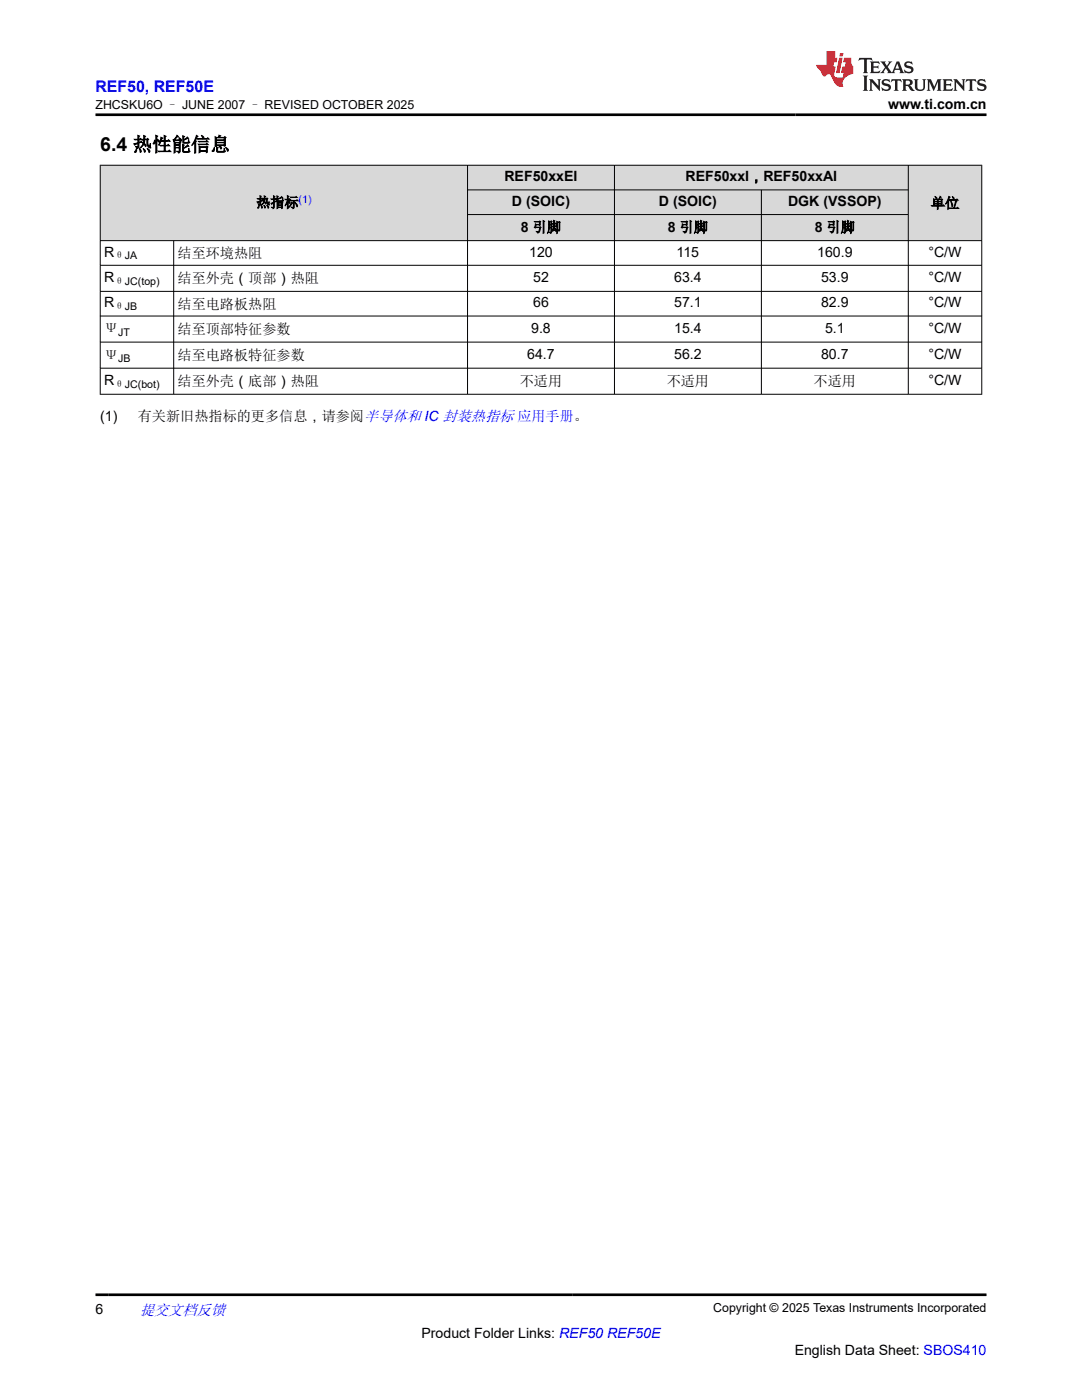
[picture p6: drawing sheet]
<svg xmlns="http://www.w3.org/2000/svg" width="216mm" height="279mm" viewBox="0 0 216 279" stroke-linecap="round" stroke-linejoin="round" font-family="sans-serif">
<defs><g id="words">
<text font-size="3.9" x="20" y="30.2">6.4 热性能信息</text>
<text font-size="3.2" fill="#00f" x="19.1" y="18.3">REF50, REF50E</text>
<text font-size="3" fill="#00f" x="27.9" y="262.4">提交文档反馈</text>
<g font-size="2.8">
<text x="177.2" y="21.7">www.ti.com.cn</text>
<text x="51.1" y="41.4">热指标</text>
<text x="100.7" y="36.2">REF50xxEI</text>
<text x="102.2" y="41.1">D (SOIC)</text>
<text x="131.5" y="41.1">D (SOIC)</text>
<text x="136.8" y="36.2">REF50xxI，REF50xxAI</text>
<text x="157.3" y="41.1">DGK (VSSOP)</text>
<text x="185.7" y="41.5">单位</text>
<text x="104" y="46.3">8 引脚</text>
<text x="133.3" y="46.3">8 引脚</text>
<text x="162.6" y="46.3">8 引脚</text>
<text x="20.8" y="51.2">R</text>
<text x="35.4" y="51.5">结至环境热阻</text>
<text x="105.6" y="51.2">120</text>
<text x="135" y="51.2">115</text>
<text x="163.1" y="51.2">160.9</text>
<text x="185.3" y="51.2">°C/W</text>
<text x="20.8" y="56.3">R</text>
<text x="35.4" y="56.4">结至外壳（顶部）热阻</text>
<text x="106.4" y="56.3">52</text>
<text x="134.5" y="56.3">63.4</text>
<text x="163.8" y="56.3">53.9</text>
<text x="185.3" y="56.3">°C/W</text>
<text x="20.8" y="61.3">R</text>
<text x="35.4" y="61.6">结至电路板热阻</text>
<text x="106.4" y="61.3">66</text>
<text x="134.5" y="61.3">57.1</text>
<text x="163.8" y="61.3">82.9</text>
<text x="185.3" y="61.3">°C/W</text>
<text x="20.8" y="66.5">Ψ</text>
<text x="20.8" y="71.8">Ψ</text>
<text x="35.4" y="66.7">结至顶部特征参数</text>
<text x="35.4" y="71.9">结至电路板特征参数</text>
<text x="105.2" y="71.6">64.7</text>
<text x="106" y="66.4">9.8</text>
<text x="134.5" y="66.4">15.4</text>
<text x="134.5" y="71.6">56.2</text>
<text x="163.8" y="71.6">80.7</text>
<text x="164.6" y="66.4">5.1</text>
<text x="185.3" y="66.4">°C/W</text>
<text x="185.3" y="71.6">°C/W</text>
<text x="20.8" y="76.8">R</text>
<text x="35.4" y="77">结至外壳（底部）热阻</text>
<text x="103.7" y="77.1">不适用</text>
<text x="133" y="77.1">不适用</text>
<text x="162.4" y="77.1">不适用</text>
<text x="185.3" y="76.8">°C/W</text>
<text x="20" y="84">(1)</text>
<text x="27.5" y="84">有关新旧热指标的更多信息，请参阅半导体和 IC 封装热指标 应用手册。</text>
<text x="19.1" y="262.1">6</text>
<text x="84.1" y="266.9">Product Folder Links: REF50 REF50E</text>
<text x="158.6" y="270.3">English Data Sheet: SBOS410</text>
</g>
<g font-size="2.5">
<text x="19" y="21.8">ZHCSKU6O – JUNE 2007 – REVISED OCTOBER 2025</text>
<text x="142.3" y="261.8">Copyright © 2025 Texas Instruments Incorporated</text>
</g>
<text font-size="2.1" fill="#00f" x="59.6" y="40.4">(1)</text>
<g font-size="2.1">
<text x="22.8" y="51.8">θJA</text>
<text x="22.8" y="56.8">θJC(top)</text>
<text x="22.8" y="61.9">θJB</text>
<text x="23.6" y="67.1">JT</text>
<text x="22.8" y="77.4">θJC(bot)</text>
<text x="23.6" y="72.3">JB</text>
</g>
</g></defs>
<g fill="#d8d8d8">
<path d="M20 33h175.9v4.9h-175.9z" fill-rule="evenodd"/>
<path d="M20.1 33h73.1v15h-73.1z" fill-rule="evenodd"/>
<path d="M93.4 33h29.1v4.8h-29.1z" fill-rule="evenodd"/>
<path d="M122.7 33h58.5v4.8h-58.5z" fill-rule="evenodd"/>
<path d="M181.3 33h14.5v15h-14.5z" fill-rule="evenodd"/>
<path d="M93.4 38h29.1v4.8h-29.1z" fill-rule="evenodd"/>
<path d="M122.7 38h29.2v4.8h-29.2z" fill-rule="evenodd"/>
<path d="M152 38h29.2v4.8h-29.2z" fill-rule="evenodd"/>
<path d="M93.4 42.9h29.1v5.1h-29.1z" fill-rule="evenodd"/>
<path d="M122.7 42.9h29.2v5.1h-29.2z" fill-rule="evenodd"/>
<path d="M152 42.9h29.2v5.1h-29.2z" fill-rule="evenodd"/>
</g>
<g fill="none" stroke="#000" stroke-width=".2">
<path d="M19.9 33h176.1M20 32.9v45.8M93.3 32.9v45.8M93.3 37.9h88M122.6 32.9v45.8M151.9 37.9v40.8M181.2 32.9v45.8M195.9 32.9v45.8M19.9 48h176.1M19.9 52.9h176.1M19.9 58.2h176.1M34.7 48v30.7"/>
<path d="M93.3 42.8h88M19.9 63.1h176.1M19.9 68.3h176.1M19.9 73.5h176.1M19.9 78.7h176.1"/>
</g>
<path d="M171.5 11.6l-.2 .5 .5-.2h.6v.1v2.2l-.2 .4h1l-.2-.4v-2.2v-.1h.5l.6 .2-.2-.5zM173.6 12.3l.2 .4v1.5l-.2 .4h1.9l.1-.6a1.08 1.08 0 0 1-1.3 .2v-.7h.6l.4 .2v-.7l-.4 .2h-.6v-.5l.2-.2a1 1 0 0 1 1 .3l-.1-.5zM175.7 12.3l.9 1.1-1 1.2h.9l-.2-.2 .5-.8 .4 .8-.2 .2h1.6l-.2-.2 .2-.5h.9l.1 .5-.1 .2h.9l-.2-.3-.8-2h-.5l-.9 2.2-.9-1.1 .9-1.1h-.8l.2 .2-.4 .6-.4-.6 .2-.2zM179 12.7l.4 1h-.7zM180.7 12.4a.65 .65 0 0 0-.2 .7 .65 .65 0 0 0 .6 .5l.6 .1 .1 .3a.79 .79 0 0 1-.7 .4 .79 .79 0 0 1-.7-.5l.1 .7 .2-.1a.93 .93 0 0 0 1.1 .1 .93 .93 0 0 0 .4-1 1.46 1.46 0 0 0-1.2-.6l-.1-.3a1.09 1.09 0 0 1 1.2 .2l-.2-.6-.1 .1-.5-.2zM172.2 15.1l.2 .4v2.2l-.2 .4h1l-.2-.4v-2.2l.2-.4zM173.4 15.8l.2 .4v1.5l-.2 .4h.8l-.3-.4 .1-1.3 1.6 1.8v-2l.2-.4h-.7l.1 .2 .1 1.1-1.2-1.3zM176.2 15.9a.65 .65 0 0 0-.2 .8 .65 .65 0 0 0 .6 .4l.6 .2 .1 .2a.79 .79 0 0 1-.7 .4 .79 .79 0 0 1-.7-.5l.1 .7 .2-.1a.93 .93 0 0 0 1.1 .1 .93 .93 0 0 0 .4-.9 1.46 1.46 0 0 0-1.2-.6l-.1-.4a1.09 1.09 0 0 1 1.2 .2l-.1-.6-.2 .1-.5-.1zM177.9 15.8l-.1 .6a.63 .63 0 0 1 .8-.3v1.6l-.3 .4h1l-.2-.4v-1.6a.66 .66 0 0 1 .8 .3l-.1-.6zM180 15.8l.2 .4v1.5l-.2 .4h1l-.2-.2-.1-.7h.5l.1 .2a.79 .79 0 0 0 1.2 .6l-1-.9a.61 .61 0 0 0 .6-.6 .61 .61 0 0 0-.5-.7zM180.8 16.1h.1a.47 .47 0 0 1 .5 .1 .47 .47 0 0 1 .1 .5l-.1 .1-.7 .1zM182.3 15.8l.2 .2a2.27 2.27 0 0 0 .4 2 1.04 1.04 0 0 0 1.7-.7v-1.3l.2-.2h-.8l.2 .4v1.1a.6 .6 0 0 1-.6 .6 .6 .6 0 0 1-.6-.6v-1.1l.3-.4zM184.9 15.8l.2 .4v1.5l-.2 .4h.8l-.3-.4v-1.4l.9 1.9 .9-1.9v1.4l-.3 .4h1l-.2-.4v-1.5l.2-.4h-.8l-.7 1.5-.6-1.5zM188.1 15.8l.2 .4v1.5l-.2 .4h1.9l.1-.6a1.09 1.09 0 0 1-1.3 .2v-.7h.6l.4 .2v-.6l-.4 .2h-.6v-.6l.2-.1a1.01 1.01 0 0 1 1 .3l-.1-.6zM190.2 15.8l.3 .4v1.5l-.3 .4h.8l-.2-.4v-1.3l1.6 1.8v-2l.2-.4h-.7l.2 .2v1.1l-1.2-1.3zM192.8 15.8l-.1 .6a.63 .63 0 0 1 .8-.3v1.6l-.3 .4h1l-.2-.4v-1.6a.66 .66 0 0 1 .8 .3l-.1-.6zM195.2 15.9a.65 .65 0 0 0-.2 .8 .65 .65 0 0 0 .6 .4l.6 .2 .2 .2a.79 .79 0 0 1-.7 .4 .79 .79 0 0 1-.7-.5l.1 .7 .2-.1a.93 .93 0 0 0 1 .1 .93 .93 0 0 0 .5-.9 1.46 1.46 0 0 0-1.3-.6v-.4a1.09 1.09 0 0 1 1.2 .2l-.2-.6-.2 .1-.5-.1z" fill="#231f20"/>
<path d="M164.9 10.2v2.8h-2l.1 .3 .8 1a.95 .95 0 0 0 1 .9 .59 .59 0 0 1 .5-.4 .59 .59 0 0 1 .5 .4l.4 .7a1.59 1.59 0 0 0 2.1 1.4 1.61 1.61 0 0 1 1-2.3l1-.3-.1-1.5a1.59 1.59 0 0 1-.3-1.7h-1.5l-.2 .9h.6l-.2 .9h-.5l-.2 1v.2l.4 .1-.1 .9h-.7a.73 .73 0 0 1-1-.7l.3-1.5h-.5l.1-.9h.5l.2-.9h-.5v-1.3zM167.4 11.5l-.6 3.1h.7l.6-3.1zM167.6 10.6l-.1 .6h.7l.1-.6z" fill="#ed1c24"/>
<path d="M19.1 22.9h177.8M19.1 258.4h177.8" fill="none" stroke="#000" stroke-width=".53"/>
<use href="#words"/>
</svg>
